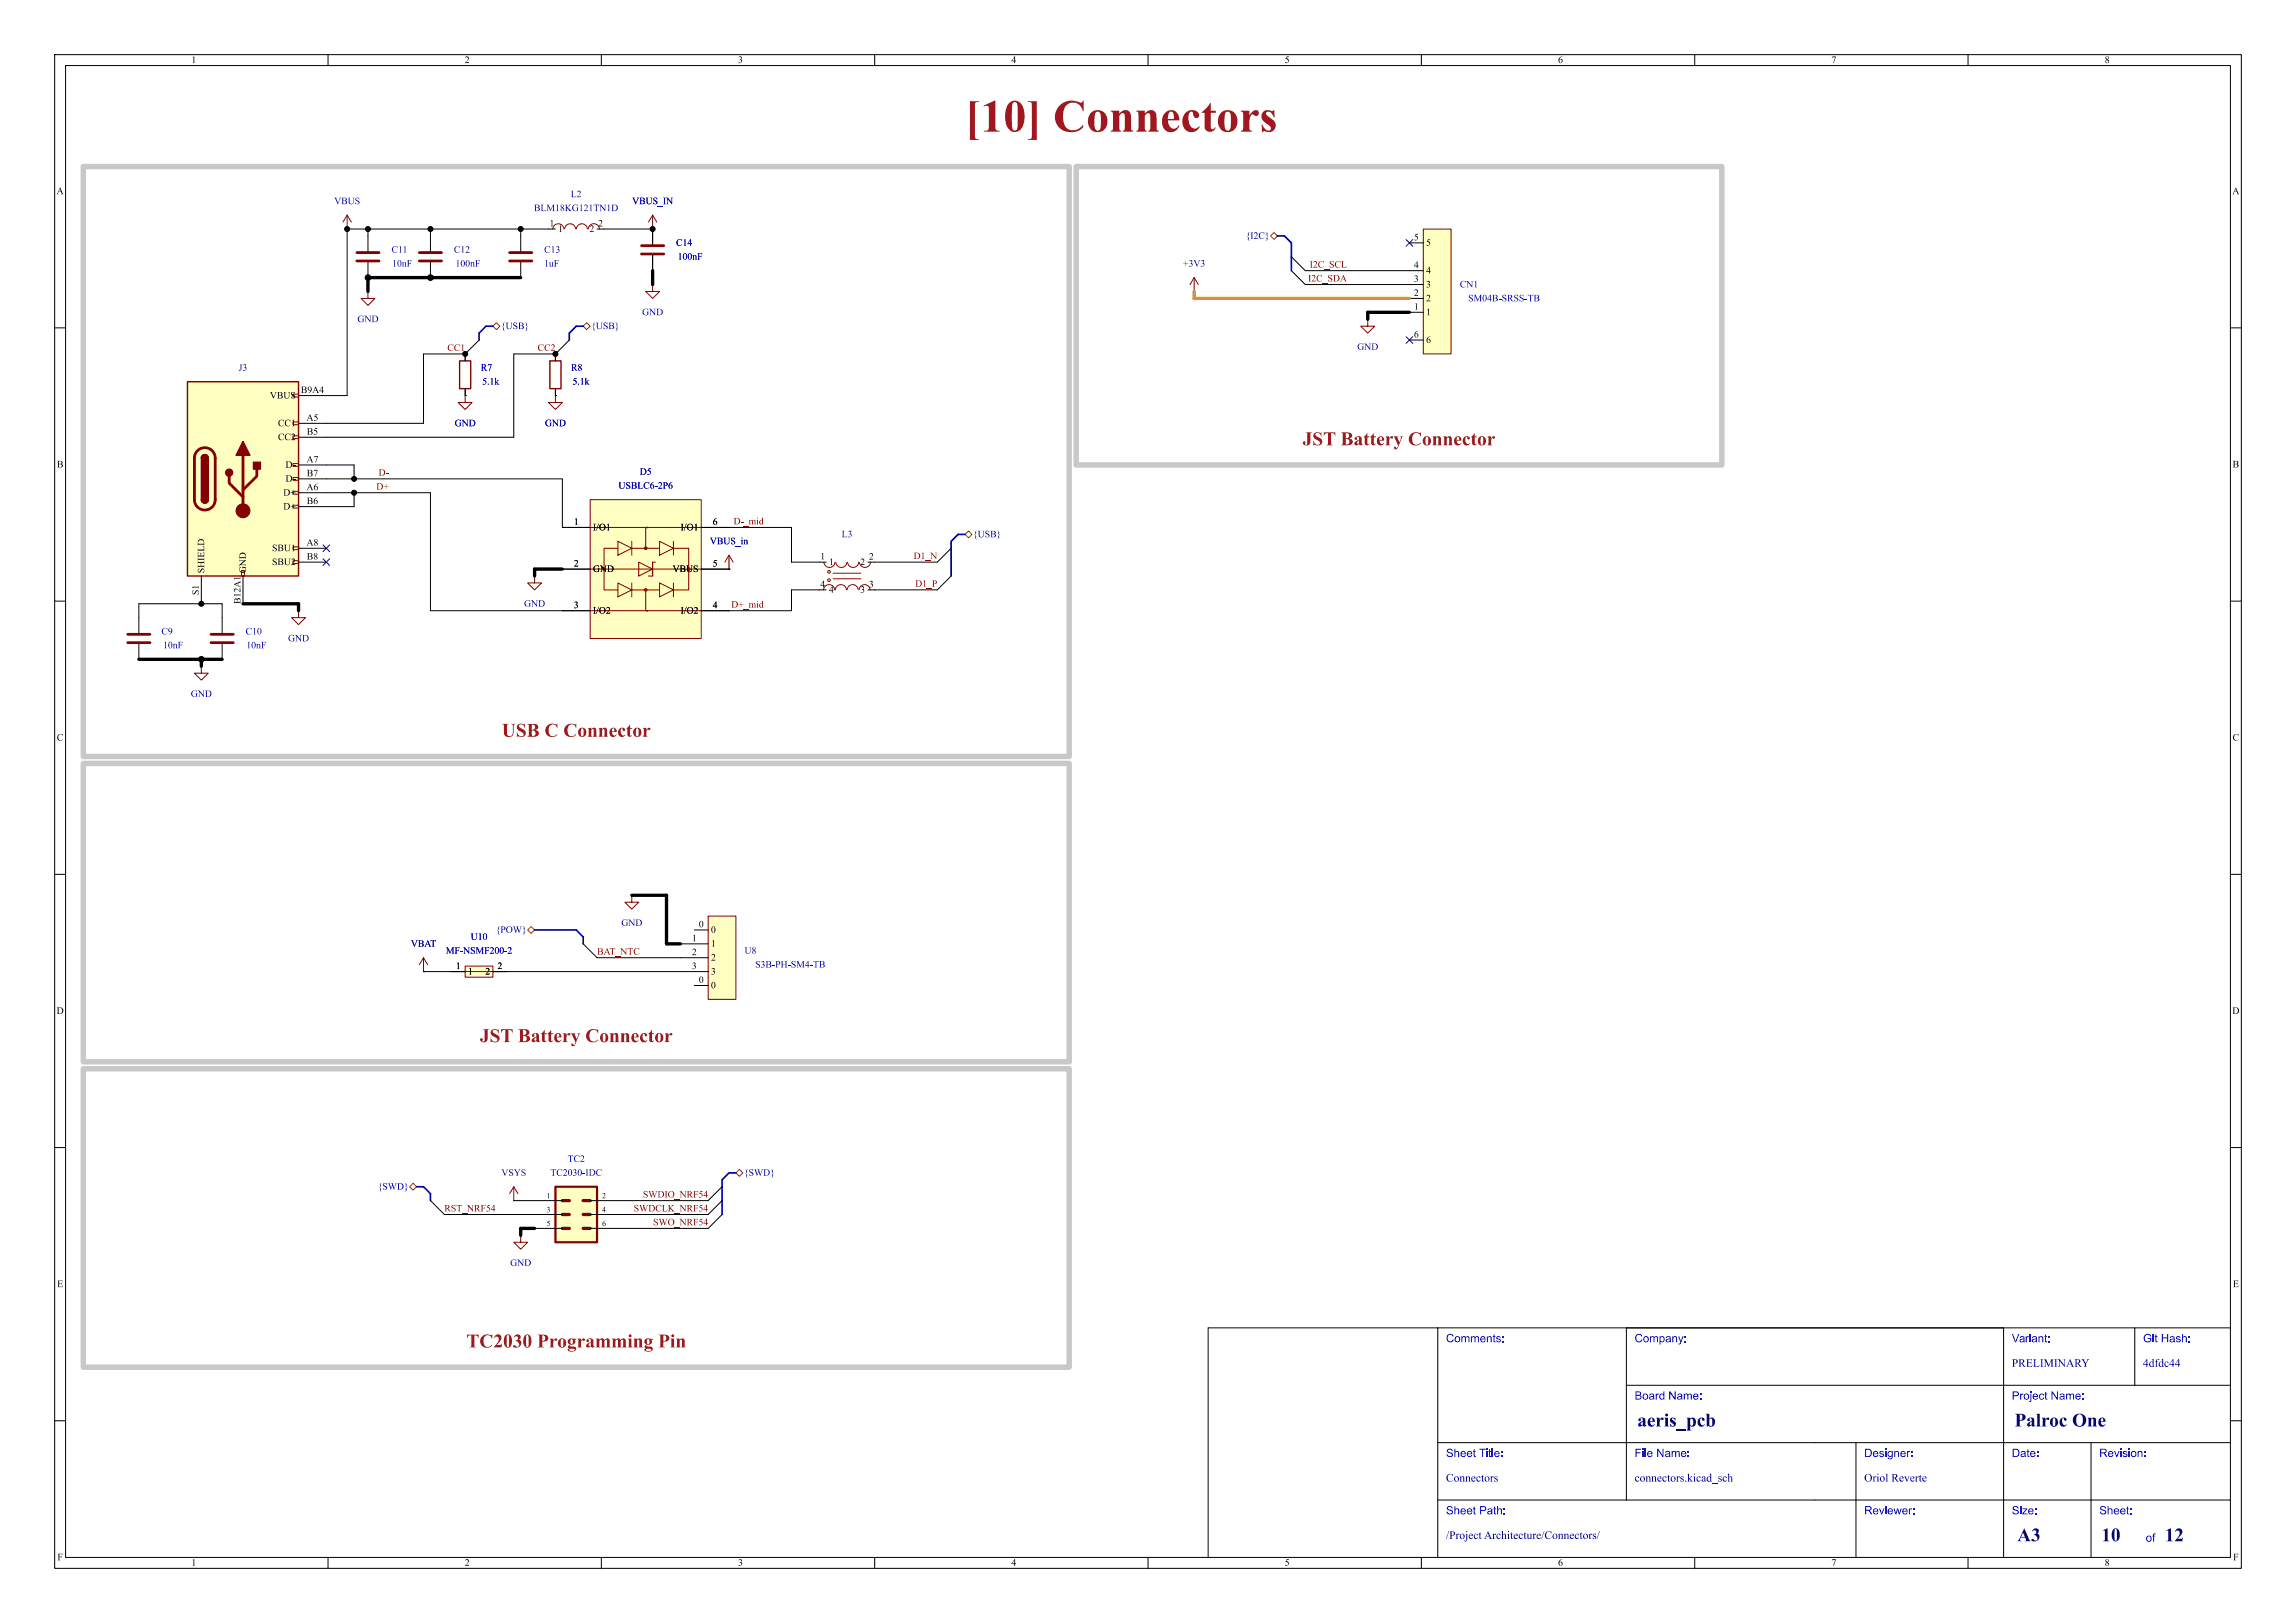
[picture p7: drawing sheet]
<svg xmlns="http://www.w3.org/2000/svg" width="420mm" height="297mm" viewBox="0 0 420 297" stroke-linecap="round" stroke-linejoin="round" font-family="sans-serif">
<defs><g id="words">
<text font-size="8.4" fill="#a21622" x="176.5" y="26.3">[10]Connectors</text>
<g font-size="3.5" fill="#a21622">
<text x="238.3" y="81.9">JSTBatteryConnector</text>
<text x="91.8" y="135.3">USBC Connector</text>
<text x="87.8" y="191.1">JSTBatteryConnector</text>
<text x="85.3" y="247">TC2030ProgrammingPin</text>
</g>
<g font-size="3.5" fill="#00007f">
<text x="299.5" y="261.9">aeris_pcb</text>
<text x="368.5" y="261.9">PalrocOne</text>
<text x="369" y="282.9">A3</text>
<text x="384.4" y="282.9">10</text>
<text x="396" y="282.9">12</text>
</g>
<g font-size="2.1" fill="#00f">
<text x="264.5" y="246.2">Comments:</text>
<text x="299" y="246.2">Company:</text>
<text x="368" y="246.2">Variant:</text>
<text x="392" y="246.2">Git Hash:</text>
<text x="299" y="256.7">Board Name:</text>
<text x="368" y="256.7">Project Name:</text>
<text x="264.5" y="267.2">Sheet Title:</text>
<text x="299" y="267.2">File Name:</text>
<text x="341" y="267.2">Designer:</text>
<text x="368" y="267.2">Date:</text>
<text x="384" y="267.2">Revision:</text>
<text x="264.5" y="277.7">Sheet Path:</text>
<text x="341" y="277.7">Reviewer:</text>
<text x="368" y="277.7">Size:</text>
<text x="384" y="277.7">Sheet:</text>
<text x="392.5" y="282.7">of</text>
</g>
<g font-size="2.1" fill="#00007f">
<text x="368" y="250.7">PRELIMINARY</text>
<text x="392" y="250.7">4dfdc44</text>
<text x="264.5" y="271.7">Connectors</text>
<text x="299" y="271.7">connectors.kicad_sch</text>
<text x="341" y="271.7">Oriol Reverte</text>
<text x="264.5" y="282.2">/ProjectArchitecture/Connectors/</text>
</g>
<g font-size="1.8">
<text x="35" y="12">1</text>
<text x="85" y="12">2</text>
<text x="135" y="12">3</text>
<text x="185" y="12">4</text>
<text x="235" y="12">5</text>
<text x="285" y="12">6</text>
<text x="335" y="12">7</text>
<text x="385" y="12">8</text>
<text x="10.3" y="36">A</text>
<text x="100.5" y="41.7">1</text>
<text x="109.4" y="41.7">2</text>
<text x="408.3" y="36">A</text>
<text x="102.1" y="42.9">1</text>
<text x="107.8" y="42.9">2</text>
<text x="258.6" y="44.2">5</text>
<text x="260.9" y="45.4">5</text>
<text x="258.6" y="51.8">3</text>
<text x="258.6" y="49.3">4</text>
<text x="260.9" y="53.1">3</text>
<text x="260.9" y="50.5">4</text>
<text x="258.6" y="56.9">1</text>
<text x="258.6" y="54.4">2</text>
<text x="260.9" y="58.1">1</text>
<text x="260.9" y="55.6">2</text>
<text x="258.6" y="62">6</text>
<text x="260.9" y="63.2">6</text>
<text x="49.4" y="73.4">VBUS</text>
<text x="55" y="72.1">B9A4</text>
<text x="56.1" y="77.2">A5</text>
<text x="50.8" y="78.5">CC1</text>
<text x="50.8" y="81">CC2</text>
<text x="56.1" y="79.8">B5</text>
<text x="10.4" y="86">B</text>
<text x="52.2" y="86.1">D-</text>
<text x="52.2" y="88.6">D-</text>
<text x="56.1" y="84.8">A7</text>
<text x="56.1" y="89.9">A6</text>
<text x="56.1" y="87.4">B7</text>
<text x="408.4" y="86">B</text>
<text x="51.8" y="91.2">D+</text>
<text x="51.8" y="93.7">D+</text>
<text x="56.1" y="92.5">B6</text>
<text x="49.8" y="101.3">SBU1</text>
<text x="56.1" y="100.1">A8</text>
<text x="105" y="96.3">1</text>
<text x="108.5" y="97.5">I/O1</text>
<text x="124.5" y="97.5">I/O1</text>
<text x="130.4" y="96.3">6</text>
<text x="37.8" y="104.9" transform="rotate(-90 37.8 104.9)">SHIELD</text>
<text x="45.4" y="104.9" transform="rotate(-90 45.4 104.9)">GND</text>
<text x="49.8" y="103.9">SBU2</text>
<text x="56.1" y="102.6">B8</text>
<text x="105" y="103.9">2</text>
<text x="108.5" y="105.1">GND</text>
<text x="123" y="105.1">VBUS</text>
<text x="130.4" y="103.9">5</text>
<text x="150.1" y="102.6">1</text>
<text x="150.1" y="107.7">4</text>
<text x="151.6" y="103.9">1</text>
<text x="157.4" y="103.9">2</text>
<text x="158.9" y="102.6">2</text>
<text x="158.9" y="107.7">3</text>
<text x="36.6" y="108.9" transform="rotate(-90 36.6 108.9)">S1</text>
<text x="44.2" y="110.5" transform="rotate(-90 44.2 110.5)">B12A1</text>
<text x="105" y="111.5">3</text>
<text x="108.5" y="112.7">I/O2</text>
<text x="124.5" y="112.7">I/O2</text>
<text x="130.4" y="111.5">4</text>
<text x="151.6" y="108.9">4</text>
<text x="157.4" y="108.9">3</text>
<text x="10.4" y="136">C</text>
<text x="408.4" y="136">C</text>
<text x="126.6" y="172.5">1</text>
<text x="127.8" y="169.9">0</text>
<text x="130" y="173.7">1</text>
<text x="130" y="171.2">0</text>
<text x="83.4" y="177.5">1</text>
<text x="85.6" y="178.8">1</text>
<text x="88.8" y="178.8">2</text>
<text x="91" y="177.5">2</text>
<text x="126.6" y="175">2</text>
<text x="126.6" y="177.5">3</text>
<text x="130" y="176.2">2</text>
<text x="130" y="178.8">3</text>
<text x="127.8" y="180.1">0</text>
<text x="130" y="181.3">0</text>
<text x="10.3" y="186">D</text>
<text x="408.3" y="186">D</text>
<text x="10.4" y="236">E</text>
<text x="408.4" y="236">E</text>
<text x="10.5" y="286">F</text>
<text x="35" y="287">1</text>
<text x="85" y="287">2</text>
<text x="135" y="287">3</text>
<text x="185" y="287">4</text>
<text x="235" y="287">5</text>
<text x="285" y="287">6</text>
<text x="335" y="287">7</text>
<text x="385" y="287">8</text>
<text x="408.5" y="286">F</text>
</g>
<g font-size="1.8" fill="#0000c2">
<text x="61.1" y="37.8">VBUS</text>
<text x="97.7" y="39.1">BLM18KG121TN1D</text>
<text x="104.4" y="36.5">L2</text>
<text x="115.6" y="37.8">VBUS_IN</text>
<text x="71.6" y="46.7">C11</text>
<text x="83" y="46.7">C12</text>
<text x="99.5" y="46.7">C13</text>
<text x="123.7" y="45.4">C14</text>
<text x="124" y="48">100nF</text>
<text x="71.7" y="49.2">10nF</text>
<text x="83.3" y="49.2">100nF</text>
<text x="99.5" y="49.2">1uF</text>
<text x="216.4" y="49.2">+3V3</text>
<text x="267" y="53.1">CN1</text>
<text x="65.4" y="59.4">GND</text>
<text x="117.5" y="58.1">GND</text>
<text x="268.6" y="55.6">SM04B-SRSS-TB</text>
<text x="248.3" y="64.5">GND</text>
<text x="43.7" y="68.3">J3</text>
<text x="87.9" y="68.3">R7</text>
<text x="88.2" y="70.8">5.1k</text>
<text x="104.5" y="68.3">R8</text>
<text x="104.7" y="70.8">5.1k</text>
<text x="83.2" y="78.5">GND</text>
<text x="99.7" y="78.5">GND</text>
<text x="113.1" y="89.9">USBLC6-2P6</text>
<text x="117" y="87.3">D5</text>
<text x="129.8" y="100">VBUS_in</text>
<text x="154" y="98.8">L3</text>
<text x="95.9" y="111.5">GND</text>
<text x="29.5" y="116.6">C9</text>
<text x="29.8" y="119.1">10nF</text>
<text x="44.9" y="116.6">C10</text>
<text x="45.1" y="119.1">10nF</text>
<text x="52.7" y="117.8">GND</text>
<text x="34.9" y="128">GND</text>
<text x="75.1" y="173.7">VBAT</text>
<text x="86.1" y="172.4">U10</text>
<text x="113.6" y="169.9">GND</text>
<text x="81.6" y="175">MF-NSMF200-2</text>
<text x="136.2" y="175">U8</text>
<text x="138.1" y="177.5">S3B-PH-SM4-TB</text>
<text x="91.7" y="215.6">VSYS</text>
<text x="100.7" y="215.6">TC2030-IDC</text>
<text x="103.8" y="213.1">TC2</text>
<text x="93.3" y="232.1">GND</text>
</g>
<g font-size="1.8" fill="#000084">
<text x="227.8" y="44.2">{I2C}</text>
<text x="91.6" y="60.7">{USB}</text>
<text x="108.1" y="60.7">{USB}</text>
<text x="178" y="98.8">{USB}</text>
<text x="90.7" y="171.2">{POW}</text>
<text x="136.1" y="215.6">{SWD}</text>
<text x="69.1" y="218.2">{SWD}</text>
</g>
<g font-size="1.8" fill="#840000">
<text x="239.3" y="51.7">I2C_SDA</text>
<text x="239.6" y="49.2">I2C_SCL</text>
<text x="81.8" y="64.4">CC1</text>
<text x="98.3" y="64.4">CC2</text>
<text x="68.8" y="89.8">D+</text>
<text x="69.2" y="87.3">D-</text>
<text x="134.2" y="96.2">D-_mid</text>
<text x="167.1" y="102.5">D1_N</text>
<text x="167.4" y="107.6">D1_P</text>
<text x="133.8" y="111.4">D+_mid</text>
<text x="109.2" y="174.9">BAT_NTC</text>
<text x="81.3" y="221.9">RST_NRF54</text>
<text x="115.9" y="221.9">SWDCLK_NRF54</text>
<text x="117.6" y="219.4">SWDIO_NRF54</text>
<text x="119.5" y="224.4">SWO_NRF54</text>
</g>
<g font-size="1.4">
<text x="100" y="222">3</text>
<text x="100" y="219.5">1</text>
<text x="110.1" y="222">4</text>
<text x="110.1" y="219.5">2</text>
<text x="100" y="224.5">5</text>
<text x="110.1" y="224.5">6</text>
</g>
</g></defs>
<g fill="none" stroke="#000" stroke-width=".18">
<path d="M10 10h400v277h-400zM12 12h396v273h-396zM60 10v2M110 10v2M160 10v2M210 10v2M260 10v2M310 10v2M360 10v2M67.3 53.3h.1M78.7 43.2v2.8M78.7 48v2.8"/>
<path d="M10 60h2M85.1 72.4h.1M85.1 64.8v1.2M85.1 71.1v1.3M408 60h2M10 110h2M133.3 104.1h.1M408 110h2M10 160h2M408 160h2M10 210h2M408 210h2"/>
<path d="M95.2 226.1h.1M263 243v42M297.5 253.5h110.5M297.5 243v31.5M366.5 243v42M390.5 243v10.5M408 243h-187v42M10 260h2M263 274.5h145M263 264h145M339.5 264v21M382.5 264v21"/>
<path d="M408 260h2M60 285v2M110 285v2M160 285v2M210 285v2M260 285v2M310 285v2M360 285v2"/>
</g>
<g fill="none" stroke="#840000" stroke-width=".18">
<path d="M67.3 53.3v1.3h1.3l-1.3 1.3-1.3-1.3h1.3M85.1 72.4v1.3h1.3l-1.3 1.2-1.3-1.2h1.3M133.3 101.6l-.7 1.3M133.3 101.6l.8 1.3M133.3 101.6v2.5M150.6 107.9a1.01 1.01 0 0 1 1.1-.9 1.01 1.01 0 0 1 1 .9M150.7 102.9a1.01 1.01 0 0 0 1 .9 1.01 1.01 0 0 0 1-.9M152.4 104.9h5.1M152.4 105.9h5.1M152.8 107.9a1.01 1.01 0 0 1 1-.9 1.01 1.01 0 0 1 1 .9M152.9 102.9a1.01 1.01 0 0 0 1 .9 1.01 1.01 0 0 0 1-.9M155 107.9a1.01 1.01 0 0 1 1-.9 1.01 1.01 0 0 1 1 .9"/>
<path d="M155 102.9a1.01 1.01 0 0 0 1.1 .9 1.01 1.01 0 0 0 1-.9M157.2 107.9a1.01 1.01 0 0 1 1-.9 1.01 1.01 0 0 1 1 .9M157.2 102.9a1.01 1.01 0 0 0 1 .9 1.01 1.01 0 0 0 1-.9M95.2 226.1v1.2h1.3l-1.3 1.3-1.2-1.3h1.2"/>
<circle cx="151.6" cy="104.7" r=".25"/>
<circle cx="151.6" cy="106.2" r=".25"/>
</g>
<path d="M76.7 46.2h4.1M76.7 47.8h4.1" fill="none" stroke="#840000" stroke-width=".51"/>
<path d="M84.1 66h2v5.1h-2z" fill="none" stroke="#840000" stroke-width=".25"/>
<g fill="#ffffc2">
<path d="M107.9 91.4h20.4v25.4h-20.4z"/>
<path d="M113 99.1l2.6 1.2-2.6 1.3z"/>
<path d="M113 106.7l2.6 1.3-2.6 1.2z"/>
<path d="M116.8 102.9l2.6 1.2-2.6 1.3z"/>
<path d="M120.6 99.1l2.6 1.2-2.6 1.3z"/>
<path d="M120.6 106.7l2.6 1.3-2.6 1.2z"/>
</g>
<g fill="none" stroke="#840000" stroke-width=".18">
<path d="M107.9 91.4h20.4v25.4h-20.4zM107.9 96.5h20.4M113 99.1l2.6 1.2-2.6 1.3zM115.6 99.1v2.5M118.1 96.5v3.8M120.6 99.1l2.6 1.2-2.6 1.3zM123.2 99.1v2.5M107.9 111.8h20.4M110.5 104.1h15.5M113 100.3h-2.5v7.7h2.5M113 106.7l2.6 1.3-2.6 1.2zM115.6 106.7v2.5"/>
<path d="M115.6 100.3h5M115.6 108h5M116.8 102.9l2.6 1.2-2.6 1.3zM118.1 108v3.8M119.9 102.9h-.5v2.5h-.8M120.6 106.7l2.6 1.3-2.6 1.2zM123.2 100.3h2.8v7.7h-3.1M123.2 106.7v2.5M94 217.2l-.8 1.2M94 217.2l.7 1.2M94 217.2v2.5"/>
<circle cx="118.1" cy="100.3" r=".25"/>
<circle cx="118.1" cy="107.9" r=".25"/>
</g>
<g fill="#840000" stroke="#840000" stroke-width=".18">
<circle cx="118.1" cy="100.3" r=".08"/>
<circle cx="118.4" cy="96.5" r=".08"/>
<circle cx="118.4" cy="111.8" r=".08"/>
</g>
<path d="M101.6 64.8v1.2M101.6 71.1v1.3M102.9 96.5h5M128.3 96.5h5M102.9 104.1h5M102.9 111.8h5M128.3 104.1h5M128.3 111.8h5M94 219.7h.1" fill="none" stroke="#000" stroke-width=".18"/>
<path d="M100.6 66h2v5.1h-2z" fill="none" stroke="#840000" stroke-width=".25"/>
<path d="M101.6 217.2h7.6v10.1h-7.6z" fill="#ffffc2"/>
<path d="M101.6 217.2h7.6v10.1h-7.6z" fill="none" stroke="#840000" stroke-width=".41"/>
<path d="M102.9 219.7h1.2M106.7 219.7h1.2M102.9 224.8h1.2M102.9 222.2h1.2M106.7 224.8h1.2M106.7 222.2h1.2" fill="none" stroke="#840000" stroke-width=".61"/>
<path d="M97.8 219.7h5.1M107.9 219.7h5.1M97.8 224.8h5.1M97.8 222.2h5.1M107.9 224.8h5.1M107.9 222.2h5.1" fill="none" stroke="#000" stroke-width=".18"/>
<path d="M129.5 167.6h5.1v15.3h-5.1z" fill="#ffffc2"/>
<path d="M77.5 175.3l-.8 1.2M77.5 175.3l.7 1.2M77.5 175.3v2.5M115.6 163.8v1.3h1.2l-1.2 1.3-1.3-1.3h1.3M129.5 167.6h5.1v15.3h-5.1z" fill="none" stroke="#840000" stroke-width=".18"/>
<path d="M77.5 177.8h.1M115.6 163.8h.1M124.5 172.7h5M124.5 175.3h5M124.5 177.8h5M127 170.2h2.5M127 180.3h2.5" fill="none" stroke="#000" stroke-width=".18"/>
<path d="M85.1 176.8h5.1v2h-5.1z" fill="#ffffc2"/>
<path d="M250.2 58.4v1.3h1.3l-1.3 1.3-1.3-1.3h1.3M85.1 176.8h5.1v2h-5.1zM85.1 177.8h5.1" fill="none" stroke="#840000" stroke-width=".18"/>
<path d="M250.2 58.4h.1M82.5 177.8h2.6M90.2 177.8h2.5" fill="none" stroke="#000" stroke-width=".18"/>
<path d="M260.3 41.9h5.1v22.9h-5.1z" fill="#ffffc2"/>
<g fill="none" stroke="#840000" stroke-width=".18">
<path d="M63.5 39.4l-.8 1.2M63.5 39.4l.8 1.2M63.5 39.4v2.5M119.4 39.4l-.8 1.2M119.4 39.4l.7 1.2M119.4 39.4v2.5M119.4 52.1v1.2h1.2l-1.2 1.3-1.3-1.3h1.3M218.4 50.8l-.7 1.3M218.4 50.8l.8 1.3M218.4 50.8v2.5M260.3 41.9h5.1v22.9h-5.1zM54.6 111.8v1.2h1.3l-1.3 1.3-1.3-1.3h1.3"/>
<path d="M97.8 105.4v1.3h1.3l-1.3 1.3-1.3-1.3h1.3M36.8 121.9v1.3h1.3l-1.3 1.3-1.2-1.3h1.2"/>
</g>
<g fill="none" stroke="#000" stroke-width=".18">
<path d="M63.5 41.9h.1M119.4 52.1h.1M119.4 41.9h.1M218.4 53.3h.1M257.8 57.2h2.5M257.8 54.6h2.5M257.8 52.1h2.5M257.8 49.5h2.5M257.8 44.5h2.5M257.8 62.2h2.5M25.4 113v2.8M25.4 117.9v2.8"/>
<path d="M40.6 113v2.8M40.6 117.9v2.8M54.6 111.8h.1M97.8 105.4h.1M36.8 121.9h.1"/>
</g>
<path d="M23.4 116.1h4M23.4 117.6h4M38.6 116.1h4.1M38.6 117.6h4.1" fill="none" stroke="#840000" stroke-width=".51"/>
<path d="M34.3 69.9h20.3v35.5h-20.3z" fill="#ffffc2"/>
<path d="M34.3 69.9h20.3v35.5h-20.3zM36.8 83.8a.64 .64 0 0 1 .7-.6 .64 .64 0 0 1 .6 .6M36.8 91.4a.64 .64 0 0 0 .7 .7 .64 .64 0 0 0 .6-.7" fill="none" stroke="#840000" stroke-width=".25"/>
<path d="M65.3 46.2h4M65.3 47.8h4M93.2 46.2h4.1M93.2 47.8h4.1M117.3 45h4.1M117.3 46.5h4.1M36.1 82.5a1.9 1.9 0 0 1 2.1-.4 1.9 1.9 0 0 1 1.2 1.7v7.6a1.91 1.91 0 0 1-1.9 1.9 1.91 1.91 0 0 1-1.9-1.9v-7.7l.1-.7zM41.9 87.1v1.3l2.5 2.5M44.4 83.3v10.2M47 85.9v1.2l-2.6 2.6" fill="none" stroke="#840000" stroke-width=".51"/>
<g fill="#840000" stroke="#840000" stroke-width=".25">
<path d="M36.8 83.8h1.3v7.6h-1.3z"/>
<path d="M37 83.4a.64 .64 0 0 1 .7-.2 .64 .64 0 0 1 .4 .6h-1.3z"/>
<path d="M36.8 91.4h1.3a.64 .64 0 0 1-.6 .7 .64 .64 0 0 1-.7-.7z"/>
<path d="M44.4 80.8l1.3 2.5h-2.5z"/>
<path d="M46.4 84.6h1.2v1.3h-1.2z"/>
<circle cx="41.9" cy="86.5" r=".63"/>
</g>
<circle cx="44.4" cy="93.5" r="1.27" fill="#840000" stroke="#840000" stroke-width=".18"/>
<g fill="none" stroke="#000" stroke-width=".18">
<path d="M67.3 41.9v4.1M67.3 48v2.8M78.7 41.9v1.3M95.2 41.9v4.1M95.2 48v2.8M100.3 41.9h-36.8v30.5h-8.9M110.5 41.9h8.9M119.4 41.9h.1M119.4 41.9v2.8M119.4 46.7v2.8M236.2 49.5l2.6 2.6h19M236.2 47l2.6 2.5h19"/>
<path d="M85.1 72.4h.1M85.1 64.8h-7.6v12.7h-22.9M85.1 64.8v1.2M85.1 71.1v1.3M87.6 62.2l-2.5 2.6M101.6 72.4h.1M101.6 64.8h-7.6v15.2h-39.4M101.6 64.8v1.2M101.6 71.1v1.3M104.1 62.2l-2.5 2.6M54.6 85.1h10.2v2.5M54.6 87.6h48.3v8.9h5"/>
<path d="M54.6 90.2h24.1v21.6h29.2M64.8 90.2v2.5h-10.2M128.3 96.5h16.5v6.4h5.1M25.4 113v-2.5h15.2v2.5M36.8 105.4v5.1M44.4 105.4v5.1M54.6 100.3h5.1M54.6 102.9h5.1M102.9 104.1h5M128.3 104.1h5M133.3 104.1h.1M149.9 108h-5.1v3.8h-16.5"/>
<path d="M174 100.3l-2.6 2.6h-11.4M174 105.4l-2.6 2.6h-11.4M77.5 177.8h.1M77.5 177.8h7.6M90.2 177.8h34.3M106.7 172.7l2.5 2.6h15.3M78.7 219.7l2.6 2.5h16.5M94 219.7h3.8M132.1 217.2l-2.6 2.5h-16.5M132.1 219.7l-2.6 2.5h-16.5M132.1 222.2l-2.6 2.6h-16.5"/>
</g>
<path d="M101.1 41.9a1.01 1.01 0 0 1 1-.9 1.01 1.01 0 0 1 1 .9M103.3 41.9a1.01 1.01 0 0 1 1-.9 1.01 1.01 0 0 1 1 .9M105.4 41.9a1.01 1.01 0 0 1 1-.9 1.01 1.01 0 0 1 1 .9M107.6 41.9a1.01 1.01 0 0 1 1-1 1.01 1.01 0 0 1 1 1M101.6 72.4v1.3h1.3l-1.3 1.2-1.3-1.2h1.3" fill="none" stroke="#840000" stroke-width=".18"/>
<path d="M90.2 59.7l.6-.6 .6 .6-.6 .6zM106.7 59.7l.6-.6 .6 .6-.6 .6zM232.4 43.2l.6-.7 .7 .7-.7 .6zM176.5 97.8l.7-.6 .6 .6-.6 .6zM96.5 170.2l.7-.7 .6 .7-.6 .6zM74.9 217.2l.7-.7 .6 .7-.6 .6zM134.6 214.6l.7-.6 .6 .6-.6 .7z" fill="none" stroke="#725600" stroke-width=".18"/>
<path d="M90.2 59.7h-1.3l-1.3 1.3v1.2M106.7 59.7h-1.3l-1.3 1.3v1.2M233.7 43.2h1.2l1.3 1.3v5M176.5 97.8h-1.2l-1.3 1.3v6.3M97.8 170.2h7.6l1.3 1.3v1.2M76.2 217.2h1.3l1.2 1.2v1.3M134.6 214.6h-1.3l-1.2 1.3v6.3" fill="none" stroke="#000084" stroke-width=".3"/>
<path d="M95.2 50.8h-27.9v2.5M119.4 49.5v2.6M257.8 57.2h-7.6v1.2M44.4 110.5h10.2v1.3M102.9 104.1h-5.1v1.3M25.4 120.7h15.2M36.8 120.7v1.2M115.6 163.8h6.3v8.9h2.6M97.8 224.8h-2.6v1.3" fill="none" stroke="#000" stroke-width=".61"/>
<path d="M218.4 53.3v1.3h39.4" fill="none" stroke="#dc8e00" stroke-width=".61"/>
<path d="M257.2 43.8l1.2 1.3M258.4 43.8l-1.2 1.3M257.2 61.6l1.2 1.2M258.4 61.6l-1.2 1.2M59.1 99.7l1.2 1.2M60.3 99.7l-1.2 1.2M59.1 102.3l1.2 1.2M60.3 102.3l-1.2 1.2" fill="none" stroke="#000084" stroke-width=".18"/>
<path d="M15.2 30.5h180.4v107.9h-180.4zM196.8 30.5h118.2v54.6h-118.2zM15.2 139.7h180.4v54.6h-180.4zM15.2 195.6h180.4v54.6h-180.4z" fill="none" stroke="#c8c8c8" stroke-width="1"/>
<g fill="#000" stroke="#000" stroke-width=".18">
<circle cx="63.5" cy="41.9" r=".46"/>
<circle cx="67.3" cy="41.9" r=".46"/>
<circle cx="67.3" cy="50.8" r=".52"/>
<circle cx="78.7" cy="41.9" r=".46"/>
<circle cx="78.7" cy="50.8" r=".52"/>
<circle cx="95.2" cy="41.9" r=".46"/>
<circle cx="119.4" cy="41.9" r=".46"/>
<circle cx="85.1" cy="64.8" r=".46"/>
<circle cx="101.6" cy="64.8" r=".46"/>
<circle cx="64.8" cy="90.2" r=".46"/>
<circle cx="64.8" cy="87.6" r=".46"/>
<circle cx="36.8" cy="110.5" r=".46"/>
<circle cx="36.8" cy="120.7" r=".52"/>
</g>
<use href="#words"/>
</svg>
